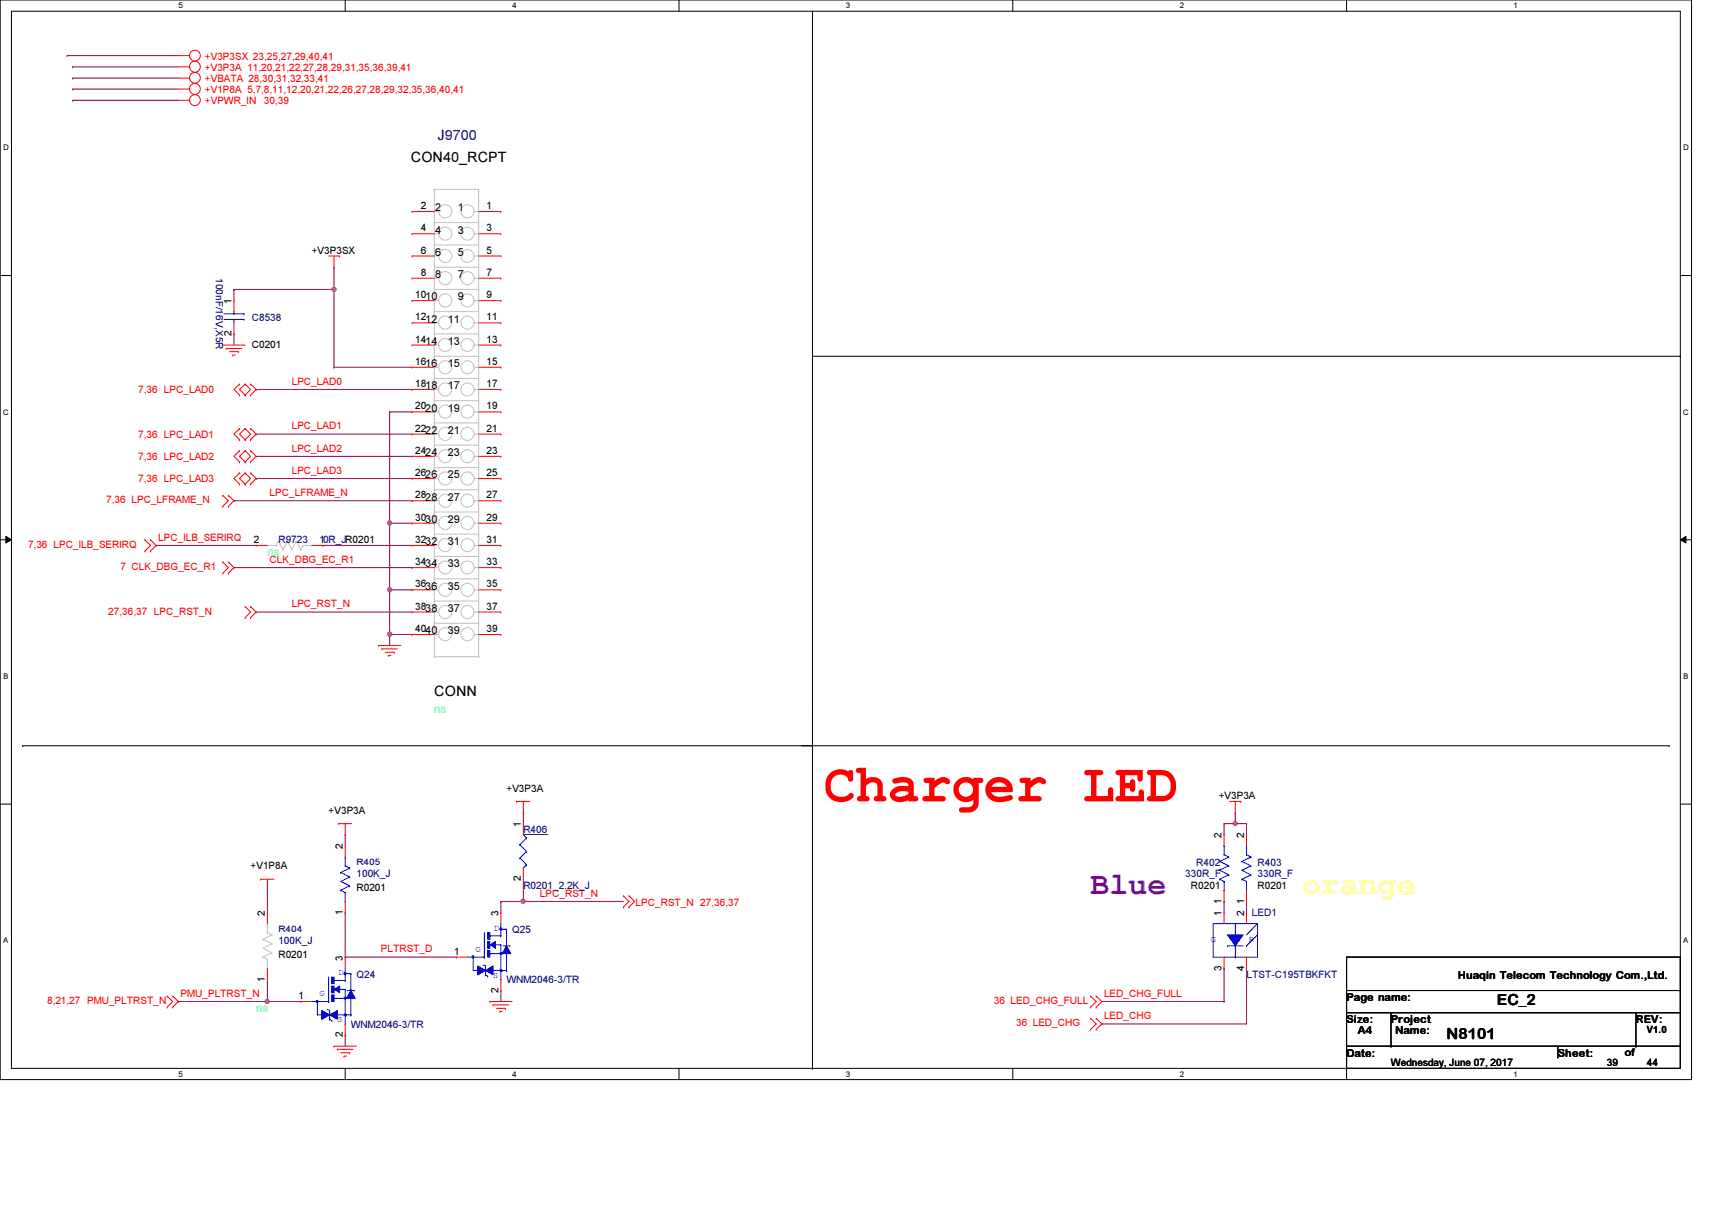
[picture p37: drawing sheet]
<svg xmlns="http://www.w3.org/2000/svg" width="297mm" height="210mm" viewBox="0 0 297 210" stroke-linecap="round" stroke-linejoin="round" font-family="sans-serif">
<defs><g id="words">
<text font-size="9.2" fill="#f00" x="142.9" y="139">Charger LED</text>
<text font-size="5.5" fill="#8000ff" x="189.2" y="155.2">Blue</text>
<text font-size="5.5" fill="#ffff80" x="225.9" y="155.2">orange</text>
<g font-size="2.7">
<text x="259.7" y="174.4">EC_2</text>
<text x="251" y="180.2">N8101</text>
</g>
<g font-size="2.5">
<text x="71.3" y="28.1">CON40_RCPT</text>
<text x="75.4" y="120.8">CONN</text>
</g>
<text font-size="2.5" fill="#000080" x="75.9" y="24.3">J9700</text>
<g font-size="2" fill="#00ff80">
<text x="46.4" y="96.4">ns</text>
<text x="75.4" y="123.7">ns</text>
<text x="44.4" y="175.6">ns</text>
</g>
<g font-size="1.9">
<text x="75.5" y="36.7">2</text>
<text x="75.5" y="40.5">4</text>
<text x="79.4" y="36.7">1</text>
<text x="79.4" y="40.5">3</text>
<text x="75.5" y="44.4">6</text>
<text x="79.4" y="44.4">5</text>
<text x="75.5" y="48.2">8</text>
<text x="79.4" y="48.2">7</text>
<text x="79.4" y="52.1">9</text>
<text x="77.7" y="56">11</text>
<text x="77.7" y="59.8">13</text>
<text x="77.7" y="63.7">15</text>
<text x="77.7" y="67.5">17</text>
<text x="77.7" y="71.4">19</text>
<text x="77.7" y="75.3">21</text>
<text x="77.7" y="79.1">23</text>
<text x="77.7" y="83">25</text>
<text x="77.7" y="86.8">27</text>
<text x="77.7" y="90.7">29</text>
<text x="77.7" y="94.6">31</text>
<text x="77.7" y="98.4">33</text>
<text x="77.7" y="102.3">35</text>
<text x="77.7" y="106.1">37</text>
<text x="77.7" y="110">39</text>
<text x="233.6" y="173.7">Page name:</text>
<text x="252.9" y="169.8">Huaqin Telecom Technology Com.,Ltd.</text>
<text x="233.6" y="177.5">Size:</text>
<text x="235.6" y="179.5">A4</text>
<text x="241.3" y="177.5">Project</text>
<text x="242.1" y="179.4">Name:</text>
<text x="283.8" y="177.5">REV:</text>
<text x="233.6" y="183.3">Date:</text>
<text x="270.3" y="183.3">Sheet:</text>
</g>
<text font-size="1.8" x="281.9" y="183.2">of</text>
<g font-size="1.7" fill="#f00">
<text x="35.6" y="10.3">+V3P3SX 23,25,27,29,40,41</text>
<text x="35.6" y="16.1">+V1P8A 5,7,8,11,12,20,21,22,26,27,28,29,32,35,36,40,41</text>
<text x="35.6" y="14.2">+VBATA 28,30,31,32,33,41</text>
<text x="35.6" y="12.2">+V3P3A 11,20,21,22,27,28,29,31,35,36,39,41</text>
<text x="35.6" y="18">+VPWR_IN</text>
<text x="45.8" y="18">30,39</text>
<text x="24" y="68.2">7,36 LPC_LAD0</text>
<text x="50.6" y="66.8">LPC_LAD0</text>
<text x="24" y="75.9">7,36 LPC_LAD1</text>
<text x="50.6" y="74.5">LPC_LAD1</text>
<text x="24" y="79.8">7,36 LPC_LAD2</text>
<text x="24" y="83.7">7,36 LPC_LAD3</text>
<text x="50.6" y="78.4">LPC_LAD2</text>
<text x="50.6" y="82.2">LPC_LAD3</text>
<text x="18.4" y="87.3">7,36 LPC_LFRAME_N</text>
<text x="46.8" y="86.1">LPC_LFRAME_N</text>
<text x="4.9" y="95">7,36 LPC_ILB_SERIRQ</text>
<text x="27.5" y="93.8">LPC_ILB_SERIRQ</text>
<text x="20.9" y="98.9">7 CLK_DBG_EC_R1</text>
<text x="46.8" y="97.7">CLK_DBG_EC_R1</text>
<text x="18.8" y="106.6">27,36,37 LPC_RST_N</text>
<text x="50.6" y="105.4">LPC_RST_N</text>
<text x="93.7" y="155.6">LPC_RST_N</text>
<text x="110.3" y="157.2">LPC_RST_N 27,36,37</text>
<text x="66.1" y="165.2">PLTRST_D</text>
<text x="31.3" y="172.9">PMU_PLTRST_N</text>
<text x="191.6" y="172.9">LED_CHG_FULL</text>
<text x="8.2" y="174.2">8,21,27 PMU_PLTRST_N</text>
<text x="172.4" y="174.2">36 LED_CHG_FULL</text>
<text x="176.3" y="178.1">36 LED_CHG</text>
<text x="191.6" y="176.8">LED_CHG</text>
</g>
<g font-size="1.7">
<text x="73" y="36.3">2</text>
<text x="73" y="40.1">4</text>
<text x="84.4" y="36.3">1</text>
<text x="84.4" y="40.1">3</text>
<text x="54.1" y="44.1">+V3P3SX</text>
<text x="73" y="44">6</text>
<text x="73" y="47.8">8</text>
<text x="84.4" y="44">5</text>
<text x="84.4" y="47.8">7</text>
<text x="40.2" y="52.7" transform="rotate(-90 40.2 52.7)">1</text>
<text x="72" y="51.7">1010</text>
<text x="84.4" y="51.7">9</text>
<text x="40.2" y="58.3" transform="rotate(-90 40.2 58.3)">2</text>
<text x="72" y="55.6">1212</text>
<text x="72" y="59.4">1414</text>
<text x="84.4" y="55.6">11</text>
<text x="84.4" y="59.4">13</text>
<text x="43.7" y="60.3">C0201</text>
<text x="72" y="63.3">1616</text>
<text x="84.4" y="63.3">15</text>
<text x="72" y="67.1">1818</text>
<text x="72" y="71">2020</text>
<text x="84.4" y="67.1">17</text>
<text x="84.4" y="71">19</text>
<text x="72" y="74.9">2222</text>
<text x="84.4" y="74.9">21</text>
<text x="72" y="78.7">2424</text>
<text x="72" y="82.6">2626</text>
<text x="84.4" y="78.7">23</text>
<text x="84.4" y="82.6">25</text>
<text x="72" y="86.4">2828</text>
<text x="84.4" y="86.4">27</text>
<text x="44.1" y="94.2">2</text>
<text x="55.5" y="94.2">10R_JR0201</text>
<text x="72" y="90.3">3030</text>
<text x="72" y="94.2">3232</text>
<text x="84.4" y="90.3">29</text>
<text x="84.4" y="94.2">31</text>
<text x="72" y="98">3434</text>
<text x="72" y="101.9">3636</text>
<text x="84.4" y="98">33</text>
<text x="84.4" y="101.9">35</text>
<text x="72" y="105.7">3838</text>
<text x="84.4" y="105.7">37</text>
<text x="72" y="109.6">4040</text>
<text x="84.4" y="109.6">39</text>
<text x="87.9" y="137.3">+V3P3A</text>
<text x="57" y="141.2">+V3P3A</text>
<text x="90.4" y="143.4" transform="rotate(-90 90.4 143.4)">1</text>
<text x="211.5" y="138.7">+V3P3A</text>
<text x="59.5" y="147.3" transform="rotate(-90 59.5 147.3)">2</text>
<text x="212" y="145.4" transform="rotate(-90 212 145.4)">2</text>
<text x="215.9" y="145.4" transform="rotate(-90 215.9 145.4)">2</text>
<text x="43.5" y="150.8">+V1P8A</text>
<text x="61.8" y="154.5">R0201</text>
<text x="90.4" y="152.9" transform="rotate(-90 90.4 152.9)">2</text>
<text x="206.6" y="154.1">R0201</text>
<text x="218.2" y="154.1">R0201</text>
<text x="46" y="158.9" transform="rotate(-90 46 158.9)">2</text>
<text x="59.5" y="158.7" transform="rotate(-90 59.5 158.7)">1</text>
<text x="86.5" y="158.9" transform="rotate(-90 86.5 158.9)">3</text>
<text x="212" y="158.9" transform="rotate(-90 212 158.9)">1</text>
<text x="212" y="156.8" transform="rotate(-90 212 156.8)">1</text>
<text x="215.9" y="158.9" transform="rotate(-90 215.9 158.9)">2</text>
<text x="215.9" y="156.8" transform="rotate(-90 215.9 156.8)">1</text>
<text x="48.3" y="166.1">R0201</text>
<text x="59.5" y="166.6" transform="rotate(-90 59.5 166.6)">3</text>
<text x="78.8" y="165.6">1</text>
<text x="46" y="170.3" transform="rotate(-90 46 170.3)">1</text>
<text x="51.8" y="173.3">1</text>
<text x="86.5" y="172.2" transform="rotate(-90 86.5 172.2)">2</text>
<text x="212" y="168.4" transform="rotate(-90 212 168.4)">3</text>
<text x="215.9" y="168.4" transform="rotate(-90 215.9 168.4)">4</text>
<text x="59.5" y="180" transform="rotate(-90 59.5 180)">2</text>
<text x="285.7" y="179.3">V1.0</text>
<text x="241.3" y="185">Wednesday, June 07, 2017</text>
<text x="278.8" y="185">39</text>
<text x="285.8" y="185">44</text>
</g>
<g font-size="1.7" fill="#000080">
<text x="37.5" y="48.3" transform="rotate(90 37.5 48.3)">100nF/16V,X5R</text>
<text x="43.7" y="55.7">C8538</text>
<text x="48.3" y="94.3">R9723</text>
<text x="90.8" y="144.5">R406</text>
<text x="61.8" y="152.2">100K_J</text>
<text x="90.8" y="154.1">R0201_2.2K_J</text>
<text x="205.7" y="152.2">330R_F</text>
<text x="207.6" y="150.3">R402</text>
<text x="218.2" y="150.3">R403</text>
<text x="218.2" y="152.2">330R_F</text>
<text x="88.9" y="161.8">Q25</text>
<text x="217.2" y="159">LED1</text>
<text x="48.3" y="163.8">100K_J</text>
<text x="61.8" y="169.6">Q24</text>
<text x="87.9" y="170.5">WNM2046-3/TR</text>
<text x="216.3" y="169.6">LTST-C195TBKFKT</text>
<text x="60.9" y="178.3">WNM2046-3/TR</text>
</g>
<g font-size="1.6" fill="#00f">
<text x="85.8" y="161.5">D</text>
<text x="82.5" y="165.1">G</text>
<text x="210.1" y="163.4">G</text>
<text x="216.7" y="163.4">R</text>
<text x="55.5" y="172.8">G</text>
<text x="58.8" y="169.2">D</text>
<text x="85.6" y="169.6">S</text>
<text x="58.5" y="177.3">S</text>
</g>
<g font-size="1.5" fill="#000080">
<text x="61.8" y="150.1">R405</text>
<text x="48.3" y="161.6">R404</text>
</g>
<g font-size="1.4">
<text x="30.9" y="1.4">5</text>
<text x="88.9" y="1.4">4</text>
<text x="146.8" y="1.4">3</text>
<text x="204.7" y="1.4">2</text>
<text x="262.6" y="1.4">1</text>
<text x=".5" y="26.1">D</text>
<text x="292.1" y="26.1">D</text>
<text x=".5" y="71.9">C</text>
<text x="292.1" y="71.9">C</text>
<text x=".5" y="117.8">B</text>
<text x="292.1" y="117.8">B</text>
<text x=".5" y="163.6">A</text>
<text x="292.1" y="163.6">A</text>
<text x="30.9" y="186.8">5</text>
<text x="88.9" y="186.8">4</text>
<text x="146.8" y="186.8">3</text>
<text x="204.7" y="186.8">2</text>
<text x="262.6" y="186.8">1</text>
</g>
</g></defs>
<path d="M0 0h293.5v187.3h-293.5zM2 1.9h289.5v183.4h-289.5z" fill="none" stroke="#000" stroke-width=".17"/>
<g fill="#fff">
<path d="M30.9 .2h.8v1.5h-.8z"/>
<path d="M30.9 185.5h.8v1.6h-.8z"/>
</g>
<path d="M59.9 0v1.9M59.9 185.3v2" fill="none" stroke="#000" stroke-width=".17"/>
<g fill="#fff">
<path d="M88.9 .2h.7v1.5h-.7z"/>
<path d="M88.9 185.5h.7v1.6h-.7z"/>
</g>
<path d="M117.8 0v1.9M117.8 185.3v2" fill="none" stroke="#000" stroke-width=".17"/>
<g fill="#fff">
<path d="M146.8 .2h.7v1.5h-.7z"/>
<path d="M146.8 185.5h.7v1.6h-.7z"/>
</g>
<path d="M175.7 0v1.9M175.7 185.3v2" fill="none" stroke="#000" stroke-width=".17"/>
<g fill="#fff">
<path d="M204.7 .2h.7v1.5h-.7z"/>
<path d="M204.7 185.5h.7v1.6h-.7z"/>
</g>
<path d="M233.6 0v1.9M233.6 185.3v2" fill="none" stroke="#000" stroke-width=".17"/>
<g fill="#fff">
<path d="M262.6 .2h.8v1.5h-.8z"/>
<path d="M262.6 185.5h.8v1.6h-.8z"/>
<path d="M.5 24.8h1v1.6h-1z"/>
<path d="M292.1 24.8h.9v1.6h-.9z"/>
<path d="M.5 70.7h1v1.5h-1z"/>
<path d="M292.1 70.7h.9v1.5h-.9z"/>
</g>
<path d="M0 47.8h2M291.5 47.8h2" fill="none" stroke="#000" stroke-width=".17"/>
<g fill="#fff">
<path d="M.5 116.5h.9v1.6h-.9z"/>
<path d="M292.1 116.5h.8v1.6h-.8z"/>
</g>
<path d="M0 93.6h2M1 93l1 .6-1 .6zM291.5 93.6l1-.6v1.2zM291.5 93.6h2" fill="none" stroke="#000" stroke-width=".17"/>
<path d="M1 93l1 .6-1 .6zM291.5 93.6l1-.6v1.2z" fill="#000"/>
<g fill="#fff">
<path d="M.5 162.4h.9v1.5h-.9z"/>
<path d="M292.1 162.4h.8v1.5h-.8z"/>
</g>
<path d="M141 1.9v183.4M141 61.8h150.5M291.5 61.8h.1M0 139.5h2M3.9 129.4h.1M3.9 129.4h285.7M141 123.6h.1M289.6 129.4h.1M291.5 139.5h2M141 185.3h.1" fill="none" stroke="#000" stroke-width=".17"/>
<g fill="none" stroke="#800040" stroke-width=".17">
<path d="M59.9 144.8h.1M59.9 158.3h.1M59.9 144.8v1.9M59.9 158.3v7.7M86.9 156.4h.1M86.9 156.4v1.9M90.8 156.4h.1M90.8 140.9h.1M90.8 156.4h17.4M90.8 140.9v2M30.9 173.7h.1M30.9 173.7h21.3"/>
<path d="M46.4 173.7h.1M46.4 169.9h.1M46.4 169.9v3.8M59.9 166h.1M59.9 179.5h.1M59.9 179.5v2M59.9 166h19.3"/>
</g>
<circle cx="46.4" cy="173.7" r=".38" fill="#f0f"/>
<circle cx="46.4" cy="173.7" r=".38" fill="none" stroke="#f0f" stroke-width=".17"/>
<path d="M46.4 154.4h.1M46.4 154.4v3.9M86.9 156.4h.1M86.9 156.4h3.9M86.9 171.8h.1M86.9 171.8v1.9" fill="none" stroke="#800040" stroke-width=".17"/>
<circle cx="90.8" cy="156.4" r=".37" fill="#f0f"/>
<circle cx="90.8" cy="156.4" r=".37" fill="none" stroke="#f0f" stroke-width=".17"/>
<g fill="none" stroke="#800040" stroke-width=".17">
<path d="M90.8 156.4h.1M90.8 152.5v3.9M212.4 156.4h.1M212.4 142.9h.1M212.4 142.9v1.9M212.4 156.4v1.9M212.4 142.9h1.9M214.3 142.9h.1M214.3 140.9h.1M214.3 140.9v2M216.3 156.4h.1M216.3 142.9h.1"/>
<path d="M216.3 142.9v1.9M216.3 156.4v1.9M212.4 168h.1M212.4 168v5.7M216.3 168h.1M216.3 168v9.6"/>
</g>
<circle cx="214.3" cy="142.8" r=".37" fill="#f0f"/>
<circle cx="214.3" cy="142.8" r=".37" fill="none" stroke="#f0f" stroke-width=".17"/>
<g fill="none" stroke="#800040" stroke-width=".17">
<path d="M12.6 11.6h.1M12.6 15.5h.1M12.6 13.5h.1M12.6 17.4h.1M12.6 11.6h18.3M12.6 15.5h18.3M12.6 13.5h18.3M12.6 17.4h18.3M40.6 50.2h.1M40.6 50.2v2M40.6 50.2h17.4M58 50.2h.1"/>
<path d="M58 46.4h.1M58 46.4v17.3M44.4 67.6h.1M44.4 75.3h.1M44.4 79.2h.1M44.4 67.6h27.1M44.4 75.3h27.1M44.4 79.2h27.1M40.6 86.9h.1M40.6 98.5h.1M40.6 86.9h30.9M40.6 98.5h30.9"/>
<path d="M44.4 83h.1M44.4 83h27.1M44.4 106.2h.1M44.4 106.2h27.1M214.3 142.9h2M216.3 142.9h.1"/>
</g>
<circle cx="58" cy="50.2" r=".37" fill="#f0f"/>
<circle cx="58" cy="50.2" r=".37" fill="none" stroke="#f0f" stroke-width=".17"/>
<g fill="none" stroke="#800040" stroke-width=".17">
<path d="M40.6 57.9h.1M40.6 57.9v2M58 63.7h.1M58 63.7h13.5M67.6 71.5h.1M67.6 71.5h3.9M67.6 71.5v30.8M27.1 94.6h.1M27.1 94.6h17.3M56 94.6h.1M56 94.6h15.5M67.6 90.8h.1"/>
<path d="M67.6 90.8h3.9"/>
</g>
<circle cx="67.6" cy="102.3" r=".37" fill="#f0f"/>
<circle cx="67.6" cy="102.3" r=".37" fill="none" stroke="#f0f" stroke-width=".17"/>
<circle cx="67.6" cy="90.7" r=".38" fill="#f0f"/>
<circle cx="67.6" cy="90.7" r=".38" fill="none" stroke="#f0f" stroke-width=".17"/>
<path d="M67.6 102.3h.1M67.6 110.1h.1M67.6 102.3h3.9M67.6 102.3v7.8M67.6 110.1h3.9" fill="none" stroke="#800040" stroke-width=".17"/>
<circle cx="67.6" cy="110" r=".38" fill="#f0f"/>
<circle cx="67.6" cy="110" r=".38" fill="none" stroke="#f0f" stroke-width=".17"/>
<path d="M11.6 9.7h.1M11.6 9.7h19.3M67.6 110.1h.1M67.6 110.1v1.9M191.2 177.6h.1M191.2 173.7h21.2M191.2 177.6h25.1M212.4 173.7h.1" fill="none" stroke="#800040" stroke-width=".17"/>
<g fill="none" stroke="#f00" stroke-width=".17">
<path d="M30.9 15.5h2M30.9 13.5h2M30.9 11.6h2M30.9 17.4h2M30.9 9.7h2M32.9 15.5h.1M32.9 13.5h.1M32.9 11.6h.1M32.9 17.4h.1M32.9 9.7h.1M38.6 59.9h.1M38.6 59.9h3.9"/>
<path d="M57 44.4h1.9M58 46.4h.1M58 44.4v2M58.9 44.4h.1M39.2 60.5h.1M39.2 60.5h2.7M39.8 61h1.6M40.4 61.6h.1M40.4 61.6h.4M41.4 61h.1M41.6 66.6h.1M41.6 68.5h.1"/>
<path d="M41.6 74.3h.1M41.6 76.3h.1M41.6 78.2h.1M41.6 66.6l-1 1 1 .9M41.6 78.2l-1 1 1 .9M41.6 74.3l-1 1 1 1M42.5 66.6h.1M42.5 68.5h.1M42.5 74.3h.1M42.5 76.3h.1M42.5 78.2h.1M42.5 66.6l1 1-1 .9"/>
<path d="M42.5 66.6l-.9 1 .9 .9M42.5 74.3l1 1-1 1M42.5 74.3l-.9 1 .9 1M42.5 78.2l1 1-1 .9M42.5 78.2l-.9 1 .9 .9M43.5 66.6h.1M43.5 68.5h.1M43.5 74.3h.1M43.5 76.3h.1M43.5 78.2h.1M43.5 66.6l.9 1-.9 .9M43.5 74.3l.9 1-.9 1"/>
<path d="M43.5 78.2l.9 1-.9 .9M25.1 95.6h.1M25.1 93.6h.1M25.1 93.6l1 1-1 1M26.1 93.6h.1M26.1 95.6h.1M26.1 93.6l1 1-1 1M38.6 87.8h.1M38.6 85.9h.1M38.6 99.4h.1M38.6 97.5h.1M38.6 85.9l1 1-1 .9"/>
<path d="M38.6 97.5l1 1-1 .9M39.6 85.9h.1M39.6 87.8h.1M39.6 97.5h.1M39.6 99.4h.1M39.6 85.9l1 1-1 .9M39.6 97.5l1 1-1 .9M41.6 80.1h.1M41.6 82h.1M41.6 84h.1M41.6 82l-1 1 1 1M42.5 80.1h.1"/>
<path d="M42.5 82h.1M42.5 84h.1M42.5 82l1 1-1 1M42.5 82l-.9 1 .9 1M43.5 80.1h.1M43.5 82h.1M43.5 84h.1M43.5 82l.9 1-.9 1M42.5 107.1h.1M42.5 105.2h.1M42.5 105.2l1 1-1 .9M43.5 105.2h.1"/>
<path d="M43.5 107.1h.1M43.5 105.2l.9 1-.9 .9M65.7 112h.1M65.7 112h3.9M66.2 112.6h.1M66.2 112.6h2.8M66.8 113.2h1.6M67.4 113.7h.1M67.4 113.7h.4M68.4 113.2h.1M89.6 139h.1M89.6 139h2.3"/>
<path d="M90.8 139v1.9M213.4 139h1.9M214.3 139v1.9M215.3 139h.1M45.2 152.5h.1M45.2 152.5h2.3M46.4 154.4h.1M46.4 152.5v1.9M58.8 142.9h.1M58.8 142.9h2.2M59.9 144.8h.1M59.9 142.9v1.9"/>
<path d="M90.8 140.9h.1M108.2 155.4h.1M108.2 157.4h.1M108.2 155.4l.9 1-.9 1M109.1 155.4h.1M109.1 157.4h.1M109.1 155.4l1 1-1 1M214.3 140.9h.1M29 174.7h.1M29 172.8h.1M29 172.8l1 .9-1 1M30 172.8h.1"/>
<path d="M30 174.7h.1M30 172.8l.9 .9-.9 1M85 173.7h.1M85 173.7h3.9M85.6 174.3h.1M85.6 174.3h2.7M86.1 174.9h1.6M86.7 175.5h.1M86.7 175.5h.4M87.7 174.9h.1M189.2 174.7h.1M189.2 172.8h.1"/>
<path d="M189.2 178.6h.1M189.2 176.7h.1M189.2 172.8l1 .9-1 1M189.2 176.7l1 .9-1 1M190.2 172.8h.1M190.2 174.7h.1M190.2 176.7h.1M190.2 178.6h.1M190.2 172.8l1 .9-1 1M190.2 176.7l1 .9-1 1M58 181.5h.1M58 181.5h3.8"/>
<path d="M58.5 182h.1M58.5 182h2.8M59.1 182.6h1.6M59.7 183.2h.1M59.7 183.2h.4M60.7 182.6h.1"/>
<circle cx="33.8" cy="17.4" r=".94"/>
<circle cx="33.8" cy="15.4" r=".94"/>
<circle cx="33.8" cy="11.6" r=".94"/>
<circle cx="33.8" cy="9.6" r=".94"/>
<circle cx="33.8" cy="13.5" r=".94"/>
</g>
<g fill="none" stroke="#000" stroke-width=".17">
<path d="M233.6 166h57.9v19.3h-57.9zM233.6 171.8h57.9M233.6 175.7h57.9M241.3 175.7v5.8M283.8 175.7v5.8M291.5 171.8h.1M291.5 175.7h.1M233.6 181.5h57.9M241.3 181.5h.1M270.3 183.4h.1M270.3 181.5v1.9M283.8 181.5h.1"/>
<path d="M291.5 181.5h.1"/>
</g>
<path d="M213 164.1h.1M213 164.1h2.7M214.3 162.2h.1M214.3 166h.1M214.3 160.2v2M214.3 164.1v1.9" fill="none" stroke="#00f" stroke-width=".17"/>
<path d="M213 162.2h2.7l-1.4 1.9z" fill-rule="evenodd" fill="#00f"/>
<g fill="none" stroke="#00f" stroke-width=".17">
<path d="M38.9 55.4h3.4M38.9 54.4h3.4M40.6 54.4h.1M40.6 55.4h.1M40.6 54.1v.3M40.6 55.4v.6M42.3 55.4h.1M42.3 54.4h.1M59.1 154.4h.1M59.1 151.3h.1M59.1 154.4l.8 .5M59.1 151.3l1.6 .8"/>
<path d="M59.9 156.4h.1M59.9 154.9h.1M59.9 148.7h.1M59.9 150.2h.1M59.9 148.7v1.5M59.9 154.9v1.5M59.9 150.2l.8 .4M60.7 153.7h.1M60.7 150.6h.1M60.7 152.1h.1M60.7 153.7l-1.6 .7M60.7 152.1l-1.6 .8 1.6 .8"/>
<path d="M60.7 150.6l-1.6 .7M90.2 146.5h.1M90.2 148.8h.1M90.2 146.5l1.2 1.2M90.2 148.8l1.2 1.2M90.8 150.6h.1M90.8 144.8l.6 .6M91.4 145.4h.1M91.4 147.7h.1M91.4 150h.1M91.4 145.4l-1.2 1.1M91.4 147.7l-1.2 1.1"/>
<path d="M91.4 150l-.6 .6M215.5 152.5h.1M215.5 149.4h.1M215.5 152.5l.8 .4M215.5 149.4l1.5 .8M216.3 154.4h.1M216.3 152.9h.1M216.3 146.7h.1M216.3 148.3h.1M216.3 146.7v1.6M216.3 152.9v1.5M216.3 148.3l.7 .4"/>
<path d="M217 151.8h.1M217 148.7h.1M217 150.2h.1M217 151.8l-1.5 .7M217 150.2l-1.5 .8 1.5 .8M217 148.7l-1.5 .7M210.5 160.2h7.7v5.8h-7.7zM213 162.2h2.7l-1.4 1.9zM216.3 164.1h.1M218.2 160.2h.1M218.2 160.2l-1.9 2M218.2 162.2l-1.9 1.9"/>
</g>
<g fill="none" stroke="#f00" stroke-width=".17">
<path d="M71.5 36.7h.1M71.5 36.7h3.8M83.1 36.7h3.8M86.9 36.7h.1M40.6 52.2h.1M40.6 57.9h.1M40.6 52.2v1.9M40.6 56v1.9M71.5 40.6h.1M71.5 44.4h.1M71.5 48.3h.1M71.5 52.2h.1"/>
<path d="M71.5 56h.1M71.5 59.9h.1M71.5 40.6h3.8M71.5 44.4h3.8M71.5 48.3h3.8M71.5 52.2h3.8M71.5 56h3.8M71.5 59.9h3.8M83.1 40.6h3.8M83.1 44.4h3.8M83.1 48.3h3.8M83.1 52.2h3.8"/>
<path d="M83.1 56h3.8M83.1 59.9h3.8M86.9 40.6h.1M86.9 44.4h.1M86.9 48.3h.1M86.9 52.2h.1M86.9 56h.1M86.9 59.9h.1M71.5 63.7h.1M71.5 67.6h.1M71.5 71.5h.1M71.5 75.3h.1"/>
<path d="M71.5 79.2h.1M71.5 63.7h3.8M71.5 67.6h3.8M71.5 71.5h3.8M71.5 75.3h3.8M71.5 79.2h3.8M83.1 63.7h3.8M83.1 67.6h3.8M83.1 71.5h3.8M83.1 75.3h3.8M83.1 79.2h3.8M86.9 63.7h.1"/>
<path d="M86.9 67.6h.1M86.9 71.5h.1M86.9 75.3h.1M86.9 79.2h.1M44.4 94.6h.1M44.4 94.6h2M54.1 94.6h1.9M56 94.6h.1M71.5 83h.1M71.5 86.9h.1M71.5 90.8h.1M71.5 94.6h.1"/>
<path d="M71.5 98.5h.1M71.5 83h3.8M71.5 86.9h3.8M71.5 90.8h3.8M71.5 94.6h3.8M71.5 98.5h3.8M83.1 83h3.8M83.1 86.9h3.8M83.1 90.8h3.8M83.1 94.6h3.8M83.1 98.5h3.8M86.9 83h.1"/>
<path d="M86.9 86.9h.1M86.9 90.8h.1M86.9 94.6h.1M86.9 98.5h.1M71.5 102.3h.1M71.5 106.2h.1M71.5 110.1h.1M71.5 102.3h3.8M71.5 106.2h3.8M71.5 110.1h3.8M83.1 102.3h3.8M83.1 106.2h3.8"/>
<path d="M83.1 110.1h3.8M86.9 102.3h.1M86.9 106.2h.1M86.9 110.1h.1M59.9 158.3h.1M59.9 146.7h.1M59.9 146.7v2M59.9 156.4v1.9M90.8 142.9h.1M90.8 152.5h.1M90.8 142.9v1.9M90.8 150.6v1.9"/>
<path d="M212.4 158.3h.1M212.4 158.3v1.9M216.3 158.3h.1M216.3 156.4h.1M216.3 144.8h.1M216.3 144.8v1.9M216.3 154.4v2M216.3 158.3v1.9M212.4 168h.1M212.4 166v2M216.3 168h.1M216.3 166v2"/>
</g>
<g fill="none" stroke="#c0c0c0" stroke-width=".17">
<path d="M75.3 36.7h.1M75.3 32.9h.1M75.3 38.6h.1M75.3 36.7h.8M75.3 32.9h7.8v81M75.3 38.6h7.8M75.3 32.9v81M82.3 36.7h.1M82.3 36.7h.8M75.3 59.9h.1M75.3 56h.1M75.3 52.2h.1"/>
<path d="M75.3 44.4h.1M75.3 48.3h.1M75.3 40.6h.1M75.3 42.5h.1M75.3 57.9h.1M75.3 54.1h.1M75.3 50.2h.1M75.3 46.4h.1M75.3 59.9h.8M75.3 56h.8M75.3 52.2h.8M75.3 44.4h.8"/>
<path d="M75.3 48.3h.8M75.3 40.6h.8M75.3 42.5h7.8M75.3 57.9h7.8M75.3 54.1h7.8M75.3 50.2h7.8M75.3 46.4h7.8M82.3 59.9h.1M82.3 56h.1M82.3 52.2h.1M82.3 40.6h.1M82.3 44.4h.1"/>
<path d="M82.3 48.3h.1M82.3 59.9h.8M82.3 56h.8M82.3 52.2h.8M82.3 44.4h.8M82.3 48.3h.8M82.3 40.6h.8M75.3 79.2h.1M75.3 75.3h.1M75.3 71.5h.1M75.3 63.7h.1M75.3 67.6h.1"/>
<path d="M75.3 77.2h.1M75.3 73.4h.1M75.3 65.7h.1M75.3 61.8h.1M75.3 79.2h.8M75.3 75.3h.8M75.3 71.5h.8M75.3 63.7h.8M75.3 67.6h.8M75.3 77.2h7.8M75.3 73.4h7.8M75.3 65.7h7.8"/>
<path d="M75.3 61.8h7.8M75.3 69.5h7.8M82.3 79.2h.1M82.3 75.3h.1M82.3 71.5h.1M82.3 63.7h.1M82.3 67.6h.1M82.3 79.2h.8M82.3 75.3h.8M82.3 71.5h.8M82.3 63.7h.8M82.3 67.6h.8"/>
<path d="M83.1 69.5h.1M46.4 94.6h.1M46.4 94.6h1.5M47.9 94.6h.1M48.3 93.9h.1M48.3 93.9l-.4 .7M48.3 93.9l.8 1.5M49.1 95.4h.1M49.9 93.9h.1M49.9 93.9l.7 1.5 .8-1.5M49.9 93.9l-.8 1.5M51.4 93.9h.1"/>
<path d="M51.4 93.9l.8 1.5M52.2 95.4h.1M52.6 94.6h.1M52.6 94.6h1.5M52.6 94.6l-.4 .8M54.1 94.6h.1M75.3 94.6h.1M75.3 98.5h.1M75.3 90.8h.1M75.3 86.9h.1M75.3 83h.1M75.3 96.5h.1"/>
<path d="M75.3 92.7h.1M75.3 88.8h.1M75.3 81.1h.1M75.3 85h.1M75.3 94.6h.8M75.3 98.5h.8M75.3 90.8h.8M75.3 86.9h.8M75.3 83h.8M75.3 96.5h7.8M75.3 92.7h7.8M75.3 88.8h7.8"/>
<path d="M75.3 81.1h7.8M75.3 85h7.8M82.3 98.5h.1M82.3 90.8h.1M82.3 94.6h.1M82.3 86.9h.1M82.3 83h.1M82.3 94.6h.8M82.3 98.5h.8M82.3 90.8h.8M82.3 86.9h.8M82.3 83h.8"/>
<path d="M75.3 110.1h.1M75.3 102.3h.1M75.3 106.2h.1M75.3 108.1h.1M75.3 104.3h.1M75.3 100.4h.1M75.3 113.9h.1M75.3 110.1h.8M75.3 102.3h.8M75.3 106.2h.8M75.3 108.1h7.8M75.3 104.3h7.8"/>
<path d="M75.3 100.4h7.8M75.3 113.9h7.8M82.3 102.3h.1M82.3 106.2h.1M82.3 110.1h.1M82.3 110.1h.8M82.3 102.3h.8M82.3 106.2h.8M83.1 113.9h.1"/>
<circle cx="77.3" cy="36.7" r="1.14"/>
<circle cx="81.1" cy="36.7" r="1.14"/>
<circle cx="77.3" cy="52.1" r="1.14"/>
<circle cx="77.3" cy="44.4" r="1.14"/>
<circle cx="77.3" cy="48.3" r="1.14"/>
<circle cx="77.3" cy="56" r="1.14"/>
<circle cx="77.3" cy="40.5" r="1.13"/>
<circle cx="77.3" cy="59.8" r="1.13"/>
<circle cx="81.1" cy="48.3" r="1.14"/>
<circle cx="81.1" cy="56" r="1.14"/>
<circle cx="81.1" cy="52.1" r="1.14"/>
<circle cx="81.1" cy="44.4" r="1.14"/>
<circle cx="81.1" cy="59.8" r="1.13"/>
<circle cx="81.1" cy="40.5" r="1.13"/>
<circle cx="77.3" cy="75.3" r="1.14"/>
<circle cx="77.3" cy="63.7" r="1.14"/>
<circle cx="77.3" cy="71.4" r="1.14"/>
<circle cx="77.3" cy="67.6" r="1.14"/>
<circle cx="77.3" cy="79.1" r="1.13"/>
<circle cx="81.1" cy="71.4" r="1.14"/>
<circle cx="81.1" cy="67.6" r="1.14"/>
<circle cx="81.1" cy="75.3" r="1.14"/>
<circle cx="81.1" cy="63.7" r="1.14"/>
<circle cx="81.1" cy="79.1" r="1.13"/>
<circle cx="77.3" cy="83" r="1.14"/>
<circle cx="77.3" cy="86.9" r="1.14"/>
<circle cx="77.3" cy="90.7" r="1.14"/>
<circle cx="77.3" cy="94.6" r="1.14"/>
<circle cx="77.3" cy="98.4" r="1.13"/>
<circle cx="81.1" cy="90.7" r="1.14"/>
<circle cx="81.1" cy="86.9" r="1.14"/>
<circle cx="81.1" cy="83" r="1.14"/>
<circle cx="81.1" cy="94.6" r="1.14"/>
<circle cx="81.1" cy="98.4" r="1.13"/>
<circle cx="77.3" cy="110" r="1.14"/>
<circle cx="77.3" cy="106.2" r="1.14"/>
<circle cx="77.3" cy="102.3" r="1.14"/>
<circle cx="81.1" cy="106.2" r="1.14"/>
<circle cx="81.1" cy="102.3" r="1.14"/>
<circle cx="81.1" cy="110" r="1.14"/>
</g>
<path d="M90.8 144.7h4.2" fill="none" stroke="#000080" stroke-width=".17"/>
<path d="M57.6 169.5h.4v1.1h-.4z" fill-rule="evenodd" fill="#00f"/>
<path d="M57.6 169.5h.4v1.1h-.4z" fill="none" stroke="#00f" stroke-width=".17"/>
<path d="M57.6 171.1h.4v1.1h-.4z" fill-rule="evenodd" fill="#00f"/>
<path d="M57.6 171.1h.4v1.1h-.4z" fill="none" stroke="#00f" stroke-width=".17"/>
<path d="M57.6 172.6h.4v1.1h-.4z" fill-rule="evenodd" fill="#00f"/>
<g fill="none" stroke="#00f" stroke-width=".17">
<path d="M57 173.7h.1M57 169.5v4.2M57.6 172.6h.4v1.1h-.4zM58 170.1h.1M58 171.6h1.9M58 170.1h1.9M58 173.2h1.9M59.9 171.6h.1M59.9 170.1h.1M59.9 173.2h.1M59.9 168v2.1M59.9 168.9h1"/>
<path d="M60.9 168.9h.1M60.9 171.6h.1M60.9 168.9v2.7"/>
</g>
<path d="M60.9 171.8l.7 1.4h-1.5l.8-1.4-.2 1.2z" fill-rule="evenodd" fill="#00f"/>
<path d="M60.3 171.8h1.1M60.9 171.8l.7 1.4h-1.5l.8-1.4-.2 1.2zM61.4 171.8h.1" fill="none" stroke="#00f" stroke-width=".17"/>
<path d="M58 171.6l.9-.5v1.1z" fill-rule="evenodd" fill="#00f"/>
<path d="M58 171.6l.9-.5v1.1z" fill="none" stroke="#00f" stroke-width=".17"/>
<path d="M59.7 173h.3v.3h-.3z" fill-rule="evenodd" fill="#00f"/>
<path d="M59.7 173h.3v.3h-.3z" fill="none" stroke="#00f" stroke-width=".17"/>
<path d="M59.7 168.8h.3v.2h-.3z" fill-rule="evenodd" fill="#00f"/>
<path d="M59.7 168.8h.3v.2h-.3z" fill="none" stroke="#00f" stroke-width=".17"/>
<path d="M59.7 175.9h.3v.3h-.3z" fill-rule="evenodd" fill="#00f"/>
<path d="M57.2 176.8h.1M57.2 175.3v1.5M59.7 175.9h.3v.3h-.3zM59.9 176.1h1M60.9 176.1h.1" fill="none" stroke="#00f" stroke-width=".17"/>
<path d="M57.2 176.1l1.3-.8v1.5l-1.3-.7 1.2 .2z" fill-rule="evenodd" fill="#00f"/>
<path d="M57.2 176.1l1.3-.8v1.5l-1.3-.7 1.2 .2z" fill="none" stroke="#00f" stroke-width=".17"/>
<path d="M55.8 175.3l1.4 .8-1.2-.2 1.2 .2-1.4 .7z" fill-rule="evenodd" fill="#00f"/>
<g fill="none" stroke="#00f" stroke-width=".17">
<path d="M54.1 173.7h2.9M55.1 173.7h.1M55.1 173.7v2.4h5M55.8 175.3l1.4 .8-1.2-.2 1.2 .2-1.4 .7zM56.8 175.1l.4 .2M57 173.7h.1M57.2 175.3h.1M57.2 176.8l.4 .2M57.6 177h.1M59.9 176.1h.1M59.9 177.6h.1M59.9 171.6v6"/>
<path d="M60.1 176.1h.1M60.9 176.1h.1M60.9 171.6v4.5"/>
</g>
<path d="M54.9 173.6h.3v.3h-.3z" fill-rule="evenodd" fill="#00f"/>
<g fill="none" stroke="#00f" stroke-width=".17">
<path d="M211.6 152.5h.1M211.6 149.4h.1M211.6 152.5l.8 .4M211.6 149.4l1.6 .8M212.4 154.4h.1M212.4 152.9h.1M212.4 146.7h.1M212.4 148.3h.1M212.4 146.7v1.6M212.4 152.9v1.5M212.4 148.3l.8 .4M213.2 151.8h.1"/>
<path d="M213.2 148.7h.1M213.2 150.2h.1M213.2 151.8l-1.6 .7M213.2 150.2l-1.6 .8 1.6 .8M213.2 148.7l-1.6 .7M54.9 173.6h.3v.3h-.3z"/>
</g>
<g fill="none" stroke="#f00" stroke-width=".17">
<path d="M46.4 158.3h.1M46.4 158.3v1.9M212.4 156.4h.1M212.4 144.8h.1M212.4 144.8v1.9M212.4 154.4v2M46.4 169.9h.1M46.4 168v1.9M52.2 173.7h.1M52.2 173.7h1.9M59.9 166h.1M59.9 179.5h.1"/>
<path d="M59.9 166v2M59.9 177.6v1.9"/>
</g>
<g fill="none" stroke="#c0c0c0" stroke-width=".17">
<path d="M45.6 166h.1M45.6 162.9h.1M45.6 166l.8 .4M45.6 162.9l1.6 .8M46.4 168h.1M46.4 166.4h.1M46.4 160.2h.1M46.4 161.8h.1M46.4 160.2v1.6M46.4 166.4v1.6M46.4 161.8l.8 .4M47.2 165.3h.1"/>
<path d="M47.2 162.2h.1M47.2 163.7h.1M47.2 165.3l-1.6 .7M47.2 163.7l-1.6 .8 1.6 .8M47.2 162.2l-1.6 .7"/>
</g>
<path d="M84.6 161.8h.4v1.1h-.4z" fill-rule="evenodd" fill="#00f"/>
<path d="M84.6 161.8h.4v1.1h-.4z" fill="none" stroke="#00f" stroke-width=".17"/>
<path d="M84.6 163.3h.4v1.2h-.4z" fill-rule="evenodd" fill="#00f"/>
<path d="M84.6 163.3h.4v1.2h-.4z" fill="none" stroke="#00f" stroke-width=".17"/>
<path d="M84.6 164.9h.4v1.1h-.4z" fill-rule="evenodd" fill="#00f"/>
<g fill="none" stroke="#00f" stroke-width=".17">
<path d="M84 166h.1M84 161.8v4.2M84.6 164.9h.4v1.1h-.4zM85 162.3h.1M85 163.9h1.9M85 162.3h1.9M85 165.4h1.9M86.9 163.9h.1M86.9 162.3h.1M86.9 165.4h.1M86.9 160.2v2.1M86.9 161.2h1"/>
<path d="M87.9 161.2h.1M87.9 163.9h.1M87.9 161.2v2.7"/>
</g>
<path d="M87.9 164.1l.7 1.3h-1.5l.8-1.3-.2 1.2z" fill-rule="evenodd" fill="#00f"/>
<path d="M87.3 164.1h1.2M87.9 164.1l.7 1.3h-1.5l.8-1.3-.2 1.2zM88.5 164.1h.1" fill="none" stroke="#00f" stroke-width=".17"/>
<path d="M85 163.9l1-.6v1.2z" fill-rule="evenodd" fill="#00f"/>
<path d="M85 163.9l1-.6v1.2z" fill="none" stroke="#00f" stroke-width=".17"/>
<path d="M86.8 165.3h.2v.3h-.2z" fill-rule="evenodd" fill="#00f"/>
<path d="M86.8 165.3h.2v.3h-.2z" fill="none" stroke="#00f" stroke-width=".17"/>
<path d="M86.8 161h.2v.3h-.2z" fill-rule="evenodd" fill="#00f"/>
<path d="M86.8 161h.2v.3h-.2z" fill="none" stroke="#00f" stroke-width=".17"/>
<path d="M86.8 168.2h.2v.2h-.2z" fill-rule="evenodd" fill="#00f"/>
<path d="M84.2 169.1h.1M84.2 167.6v1.5M86.8 168.2h.2v.2h-.2zM86.9 168.4h1M87.9 168.4h.1" fill="none" stroke="#00f" stroke-width=".17"/>
<path d="M84.2 168.4l1.4-.8v1.5l-1.4-.7 1.2 .1z" fill-rule="evenodd" fill="#00f"/>
<path d="M84.2 168.4l1.4-.8v1.5l-1.4-.7 1.2 .1z" fill="none" stroke="#00f" stroke-width=".17"/>
<path d="M82.9 167.6l1.3 .8-1.1-.3 1.1 .3-1.3 .7z" fill-rule="evenodd" fill="#00f"/>
<g fill="none" stroke="#00f" stroke-width=".17">
<path d="M81.1 166h2.9M82.1 166h.1M82.1 166v2.4h5M82.9 167.6l1.3 .8-1.1-.3 1.1 .3-1.3 .7zM83.8 167.4l.4 .2M84 166h.1M84.2 167.6h.1M84.2 169.1l.4 .2M84.6 169.3h.1M86.9 168.4h.1M86.9 169.9h.1M86.9 163.9v6"/>
<path d="M87.1 168.4h.1M87.9 168.4h.1M87.9 163.9v4.5"/>
</g>
<path d="M81.9 165.9h.3v.2h-.3z" fill-rule="evenodd" fill="#00f"/>
<path d="M81.9 165.9h.3v.2h-.3z" fill="none" stroke="#00f" stroke-width=".17"/>
<path d="M86.9 158.3h.1M86.9 158.3v1.9M79.2 166h.1M79.2 166h1.9M86.9 171.8h.1M86.9 169.9v1.9" fill="none" stroke="#f00" stroke-width=".17"/>
<circle cx="46.4" cy="173.7" r=".38" fill="#f0f"/>
<circle cx="46.4" cy="173.7" r=".38" fill="none" stroke="#f0f" stroke-width=".17"/>
<circle cx="90.8" cy="156.4" r=".37" fill="#f0f"/>
<circle cx="90.8" cy="156.4" r=".37" fill="none" stroke="#f0f" stroke-width=".17"/>
<circle cx="214.3" cy="142.8" r=".37" fill="#f0f"/>
<circle cx="214.3" cy="142.8" r=".37" fill="none" stroke="#f0f" stroke-width=".17"/>
<circle cx="58" cy="50.2" r=".37" fill="#f0f"/>
<circle cx="58" cy="50.2" r=".37" fill="none" stroke="#f0f" stroke-width=".17"/>
<circle cx="67.6" cy="102.3" r=".37" fill="#f0f"/>
<circle cx="67.6" cy="102.3" r=".37" fill="none" stroke="#f0f" stroke-width=".17"/>
<circle cx="67.6" cy="90.7" r=".38" fill="#f0f"/>
<circle cx="67.6" cy="90.7" r=".38" fill="none" stroke="#f0f" stroke-width=".17"/>
<circle cx="67.6" cy="110" r=".38" fill="#f0f"/>
<circle cx="67.6" cy="110" r=".38" fill="none" stroke="#f0f" stroke-width=".17"/>
<use href="#words"/>
</svg>
